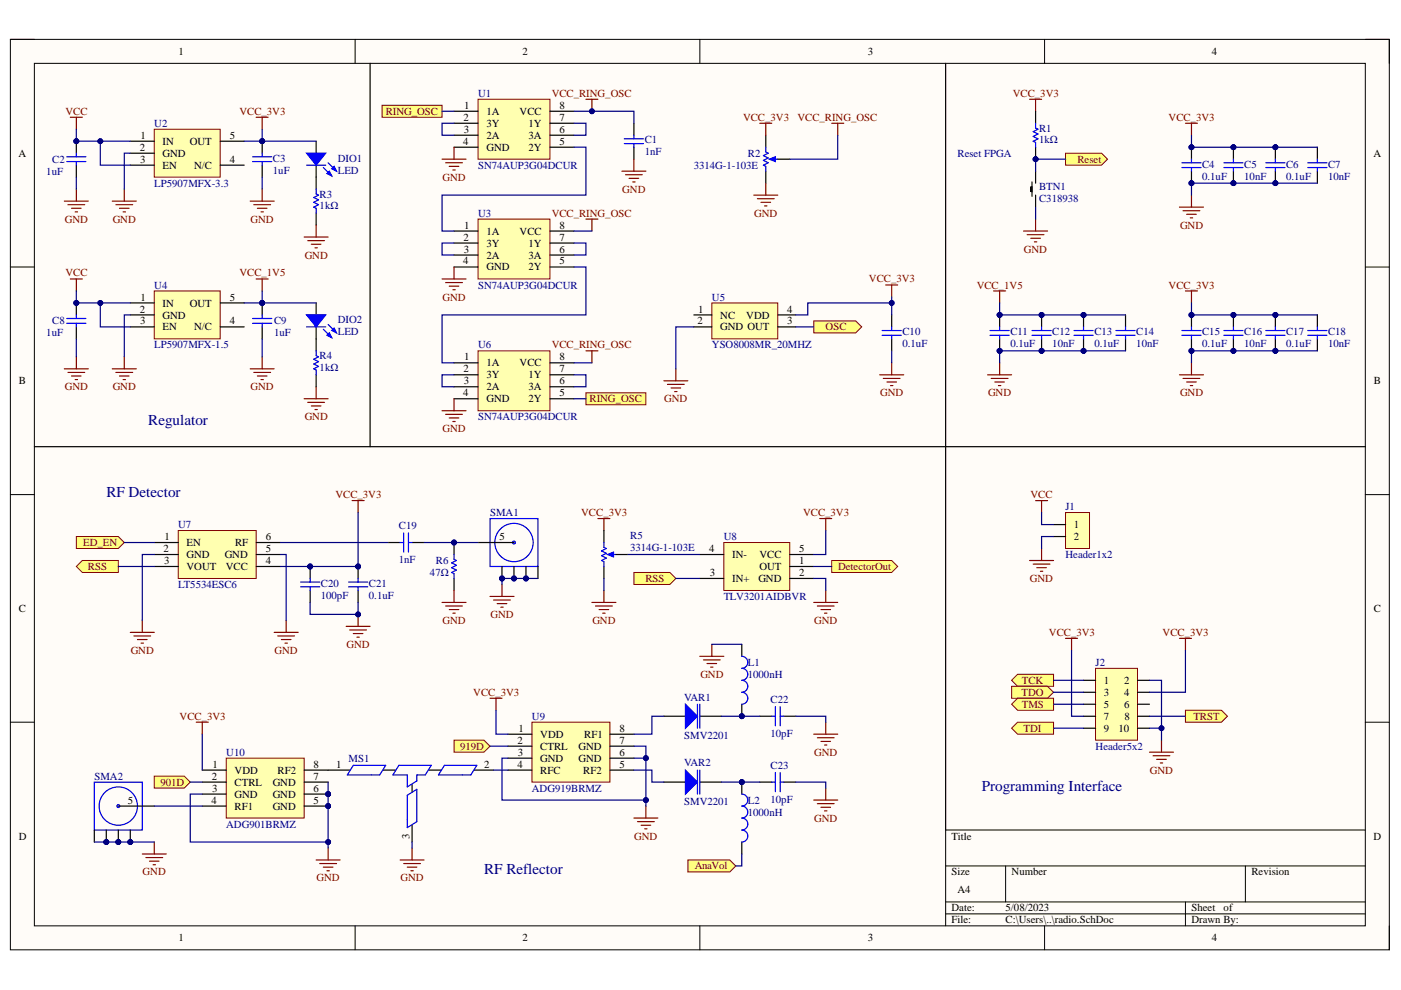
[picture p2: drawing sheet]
<svg xmlns="http://www.w3.org/2000/svg" width="297mm" height="210mm" viewBox="0 0 297 210" stroke-linecap="round" stroke-linejoin="round" font-family="sans-serif">
<defs><g id="words">
<g font-size="3.2" fill="#000080">
<text x="31.4" y="90.2">Regulator</text>
<text x="22.5" y="105.4">RF Detector</text>
<text x="208.1" y="167.7">Programming Interface</text>
<text x="102.6" y="185.4">RF Reflector</text>
</g>
<g font-size="2.3">
<text x="37.9" y="11.7">1</text>
<text x="110.8" y="11.7">2</text>
<text x="184" y="11.7">3</text>
<text x="257" y="11.7">4</text>
<text x="98.4" y="23.1">1</text>
<text x="118.6" y="23.1">8</text>
<text x="29.8" y="29.4">1</text>
<text x="48.7" y="29.4">5</text>
<text x="98.3" y="25.6">2</text>
<text x="98.4" y="28.1">3</text>
<text x="103.1" y="24.3">1A</text>
<text x="103.1" y="26.9">3Y</text>
<text x="103.1" y="29.4">2A</text>
<text x="110.2" y="24.3">VCC</text>
<text x="112" y="29.4">3A</text>
<text x="112.1" y="26.9">1Y</text>
<text x="118.6" y="28.1">6</text>
<text x="118.6" y="25.6">7</text>
<text x="3.9" y="33.2">A</text>
<text x="29.6" y="31.9">2</text>
<text x="29.7" y="34.5">3</text>
<text x="34.5" y="30.7">IN</text>
<text x="34.5" y="33.2">GND</text>
<text x="34.5" y="35.8">EN</text>
<text x="40.2" y="30.7">OUT</text>
<text x="41.2" y="35.8">N/C</text>
<text x="48.7" y="34.5">4</text>
<text x="98.2" y="30.7">4</text>
<text x="103.1" y="31.9">GND</text>
<text x="112.1" y="31.9">2Y</text>
<text x="118.6" y="30.7">5</text>
<text x="291.2" y="33.2">A</text>
<text x="98.3" y="51">2</text>
<text x="98.4" y="53.5">3</text>
<text x="98.4" y="48.5">1</text>
<text x="103.1" y="49.7">1A</text>
<text x="103.1" y="52.3">3Y</text>
<text x="110.2" y="49.7">VCC</text>
<text x="112.1" y="52.3">1Y</text>
<text x="118.6" y="53.5">6</text>
<text x="118.6" y="51">7</text>
<text x="118.6" y="48.5">8</text>
<text x="98.2" y="56.1">4</text>
<text x="103.1" y="54.8">2A</text>
<text x="103.1" y="57.3">GND</text>
<text x="112" y="54.8">3A</text>
<text x="112.1" y="57.3">2Y</text>
<text x="118.6" y="56.1">5</text>
<text x="29.8" y="63.7">1</text>
<text x="34.5" y="65">IN</text>
<text x="40.2" y="65">OUT</text>
<text x="48.7" y="63.7">5</text>
<text x="29.6" y="66.3">2</text>
<text x="29.7" y="68.8">3</text>
<text x="34.5" y="67.5">GND</text>
<text x="34.5" y="70.1">EN</text>
<text x="41.2" y="70.1">N/C</text>
<text x="48.7" y="68.8">4</text>
<text x="147.9" y="68.8">2</text>
<text x="148" y="66.3">1</text>
<text x="152.7" y="67.5">NC</text>
<text x="152.7" y="70.1">GND OUT</text>
<text x="158.2" y="67.5">VDD</text>
<text x="166.9" y="66.3">4</text>
<text x="166.9" y="68.8">3</text>
<text x="98.4" y="76.4">1</text>
<text x="103.1" y="77.7">1A</text>
<text x="110.2" y="77.7">VCC</text>
<text x="118.6" y="76.4">8</text>
<text x="4" y="81.5">B</text>
<text x="98.3" y="78.9">2</text>
<text x="98.4" y="81.5">3</text>
<text x="103.1" y="80.2">3Y</text>
<text x="103.1" y="82.7">2A</text>
<text x="112" y="82.7">3A</text>
<text x="112.1" y="80.2">1Y</text>
<text x="118.6" y="81.5">6</text>
<text x="118.6" y="78.9">7</text>
<text x="291.3" y="81.5">B</text>
<text x="98.2" y="84">4</text>
<text x="103.1" y="85.3">GND</text>
<text x="112.1" y="85.3">2Y</text>
<text x="118.6" y="84">5</text>
<text x="227.7" y="112">1</text>
<text x="34.7" y="117.1">2</text>
<text x="34.8" y="119.6">3</text>
<text x="34.9" y="114.5">1</text>
<text x="39.6" y="115.8">EN</text>
<text x="39.6" y="118.3">GND</text>
<text x="47.6" y="118.3">GND</text>
<text x="49.8" y="115.8">RF</text>
<text x="56.3" y="114.5">6</text>
<text x="56.3" y="117.1">5</text>
<text x="56.3" y="119.6">4</text>
<text x="105.9" y="114.5">5</text>
<text x="150.3" y="117.1">4</text>
<text x="155.3" y="118.3">IN-</text>
<text x="161" y="118.3">VCC</text>
<text x="169.5" y="119.6">1</text>
<text x="169.5" y="117.1">5</text>
<text x="227.7" y="114.5">2</text>
<text x="39.6" y="120.9">VOUT</text>
<text x="47.9" y="120.9">VCC</text>
<text x="150.5" y="122.1">3</text>
<text x="155.3" y="123.4">IN+</text>
<text x="160.8" y="123.4">GND</text>
<text x="161" y="120.9">OUT</text>
<text x="169.5" y="122.1">2</text>
<text x="4" y="129.7">C</text>
<text x="291.3" y="129.7">C</text>
<text x="234.1" y="145">1</text>
<text x="234.1" y="147.5">3</text>
<text x="238.3" y="145">2</text>
<text x="238.3" y="147.5">4</text>
<text x="109.9" y="155.1">1</text>
<text x="131.4" y="155.1">8</text>
<text x="234.1" y="150.1">5</text>
<text x="234.1" y="152.6">7</text>
<text x="234.1" y="155.1">9</text>
<text x="237.2" y="155.1">10</text>
<text x="238.3" y="150.1">6</text>
<text x="238.4" y="152.6">8</text>
<text x="109.7" y="157.7">2</text>
<text x="109.8" y="160.2">3</text>
<text x="114.6" y="156.4">VDD</text>
<text x="114.6" y="159">CTRL</text>
<text x="114.6" y="161.5">GND</text>
<text x="122.6" y="159">GND</text>
<text x="122.6" y="161.5">GND</text>
<text x="123.9" y="156.4">RF1</text>
<text x="131.4" y="157.7">7</text>
<text x="131.4" y="160.2">6</text>
<text x="44.9" y="165.3">2</text>
<text x="45" y="167.8">3</text>
<text x="45.1" y="162.8">1</text>
<text x="49.7" y="164">VDD</text>
<text x="49.7" y="166.6">CTRL</text>
<text x="57.8" y="166.6">GND</text>
<text x="58.8" y="164">RF2</text>
<text x="66.5" y="162.8">8</text>
<text x="66.5" y="165.3">7</text>
<text x="66.5" y="167.8">6</text>
<text x="71.2" y="162.8">1</text>
<text x="102.6" y="162.8">2</text>
<text x="109.7" y="162.8">4</text>
<text x="114.6" y="164">RFC</text>
<text x="123.7" y="164">RF2</text>
<text x="131.4" y="162.8">5</text>
<text x="27.1" y="170.4">5</text>
<text x="44.8" y="170.4">4</text>
<text x="49.7" y="169.1">GND</text>
<text x="49.7" y="171.7">RF1</text>
<text x="57.8" y="169.1">GND</text>
<text x="57.8" y="171.7">GND</text>
<text x="66.5" y="170.4">5</text>
<text x="4" y="178">D</text>
<text x="86.8" y="178" transform="rotate(-90 86.8 178)">3</text>
<text x="201.7" y="178">Title</text>
<text x="291.2" y="178">D</text>
<text x="201.7" y="185.6">Size</text>
<text x="214.5" y="185.6">Number</text>
<text x="265.3" y="185.6">Revision</text>
<text x="203" y="189.4">A4</text>
<text x="201.7" y="193.2">Date:</text>
<text x="201.7" y="195.8">File:</text>
<text x="213.2" y="193.2">5/08/2023</text>
<text x="213.2" y="195.8">C:\Users\..\radio.SchDoc</text>
<text x="252.6" y="193.2">Sheet</text>
<text x="252.6" y="195.8">Drawn By:</text>
<text x="259.4" y="193.2">of</text>
<text x="37.9" y="199.6">1</text>
<text x="110.8" y="199.6">2</text>
<text x="184" y="199.6">3</text>
<text x="257" y="199.6">4</text>
</g>
<g font-size="2.3" fill="#000080">
<text x="101.4" y="20.5">U1</text>
<text x="32.7" y="26.9">U2</text>
<text x="220.3" y="27.9">R1</text>
<text x="11.1" y="34.5">C2</text>
<text x="57.9" y="34.3">C3</text>
<text x="71.6" y="34.3">DIO1</text>
<text x="101.4" y="35.8">SN74AUP3G04DCUR</text>
<text x="136.7" y="30.4">C1</text>
<text x="136.7" y="33">1nF</text>
<text x="147.1" y="35.8">3314G-1-103E</text>
<text x="158.6" y="33.2">R2</text>
<text x="203" y="33.2">Reset FPGA</text>
<text x="220.3" y="30.4">1kΩ</text>
<text x="254.9" y="35.5">C4</text>
<text x="263.8" y="35.5">C5</text>
<text x="272.7" y="35.5">C6</text>
<text x="281.6" y="35.5">C7</text>
<text x="9.8" y="37.1">1uF</text>
<text x="32.7" y="39.6">LP5907MFX-3.3</text>
<text x="57.9" y="36.8">1uF</text>
<text x="67.8" y="41.9">R3</text>
<text x="71.6" y="36.8">LED</text>
<text x="220.3" y="40.4">BTN1</text>
<text x="254.9" y="38.1">0.1uF</text>
<text x="263.8" y="38.1">10nF</text>
<text x="272.7" y="38.1">0.1uF</text>
<text x="281.6" y="38.1">10nF</text>
<text x="67.8" y="44.4">1kΩ</text>
<text x="101.4" y="45.9">U3</text>
<text x="220.3" y="42.9">C318938</text>
<text x="32.7" y="61.2">U4</text>
<text x="101.4" y="61.2">SN74AUP3G04DCUR</text>
<text x="150.9" y="63.7">U5</text>
<text x="9.8" y="71.3">1uF</text>
<text x="11.1" y="68.8">C8</text>
<text x="58.1" y="68.8">C9</text>
<text x="58.1" y="71.3">1uF</text>
<text x="71.6" y="68.5">DIO2</text>
<text x="71.6" y="71.1">LED</text>
<text x="191.3" y="71.1">C10</text>
<text x="214.2" y="71.1">C11</text>
<text x="223.1" y="71.1">C12</text>
<text x="232" y="71.1">C13</text>
<text x="240.9" y="71.1">C14</text>
<text x="254.9" y="71.1">C15</text>
<text x="263.8" y="71.1">C16</text>
<text x="272.7" y="71.1">C17</text>
<text x="281.6" y="71.1">C18</text>
<text x="32.7" y="73.9">LP5907MFX-1.5</text>
<text x="67.8" y="76.2">R4</text>
<text x="101.4" y="73.9">U6</text>
<text x="150.9" y="73.9">YSO8008MR_20MHZ</text>
<text x="191.3" y="73.6">0.1uF</text>
<text x="214.2" y="73.6">0.1uF</text>
<text x="223.1" y="73.6">10nF</text>
<text x="232" y="73.6">0.1uF</text>
<text x="240.9" y="73.6">10nF</text>
<text x="254.9" y="73.6">0.1uF</text>
<text x="263.8" y="73.6">10nF</text>
<text x="272.7" y="73.6">0.1uF</text>
<text x="281.6" y="73.6">10nF</text>
<text x="67.8" y="78.7">1kΩ</text>
<text x="101.4" y="89.1">SN74AUP3G04DCUR</text>
<text x="37.8" y="112">U7</text>
<text x="84.6" y="112.2">C19</text>
<text x="103.9" y="109.4">SMA1</text>
<text x="225.9" y="108.1">J1</text>
<text x="84.6" y="119.3">1nF</text>
<text x="92.4" y="119.6">R6</text>
<text x="133.6" y="114.2">R5</text>
<text x="133.6" y="116.8">3314G-1-103E</text>
<text x="153.5" y="114.5">U8</text>
<text x="225.9" y="118.3">Header1x2</text>
<text x="37.8" y="124.7">LT5534ESC6</text>
<text x="68" y="124.4">C20</text>
<text x="78.2" y="124.4">C21</text>
<text x="91.2" y="122.1">47Ω</text>
<text x="68" y="127">100pF</text>
<text x="78.2" y="127">0.1uF</text>
<text x="153.5" y="127.2">TLV3201AIDBVR</text>
<text x="158.6" y="141.2">L1</text>
<text x="158.6" y="143.7">1000nH</text>
<text x="232.3" y="141.2">J2</text>
<text x="145.1" y="148.6">VAR1</text>
<text x="163.4" y="149.1">C22</text>
<text x="112.8" y="152.6">U9</text>
<text x="48" y="160.2">U10</text>
<text x="73.9" y="161.5">MS1</text>
<text x="145.1" y="156.7">SMV2201</text>
<text x="163.4" y="156.2">10pF</text>
<text x="232.3" y="159">Header5x2</text>
<text x="20" y="165.3">SMA2</text>
<text x="112.8" y="167.8">ADG919BRMZ</text>
<text x="145.1" y="162.5">VAR2</text>
<text x="163.4" y="163">C23</text>
<text x="145.1" y="170.7">SMV2201</text>
<text x="158.6" y="170.4">L2</text>
<text x="158.6" y="172.9">1000nH</text>
<text x="163.4" y="170.2">10pF</text>
<text x="48" y="175.5">ADG901BRMZ</text>
</g>
<g font-size="2.3" fill="#800000">
<text x="117" y="20.5">VCC_RING_OSC</text>
<text x="214.7" y="20.5">VCC_3V3</text>
<text x="13.9" y="24.3">VCC</text>
<text x="50.8" y="24.3">VCC_3V3</text>
<text x="81.8" y="24.3">RING_OSC</text>
<text x="157.5" y="25.6">VCC_3V3</text>
<text x="169.1" y="25.6">VCC_RING_OSC</text>
<text x="247.8" y="25.6">VCC_3V3</text>
<text x="228.4" y="34.5">Reset</text>
<text x="93.8" y="38.3">GND</text>
<text x="131.9" y="40.9">GND</text>
<text x="13.7" y="47.2">GND</text>
<text x="23.9" y="47.2">GND</text>
<text x="53.1" y="47.2">GND</text>
<text x="117" y="45.9">VCC_RING_OSC</text>
<text x="159.9" y="45.9">GND</text>
<text x="217.1" y="53.5">GND</text>
<text x="250.2" y="48.5">GND</text>
<text x="13.9" y="58.6">VCC</text>
<text x="50.8" y="58.6">VCC_1V5</text>
<text x="64.6" y="54.8">GND</text>
<text x="184.2" y="59.9">VCC_3V3</text>
<text x="93.8" y="63.7">GND</text>
<text x="207.1" y="61.2">VCC_1V5</text>
<text x="247.8" y="61.2">VCC_3V3</text>
<text x="175.1" y="70.1">OSC</text>
<text x="117" y="73.9">VCC_RING_OSC</text>
<text x="13.7" y="82.7">GND</text>
<text x="23.9" y="82.7">GND</text>
<text x="53.1" y="82.7">GND</text>
<text x="64.6" y="89.1">GND</text>
<text x="125" y="85.3">RING_OSC</text>
<text x="140.8" y="85.3">GND</text>
<text x="186.6" y="84">GND</text>
<text x="209.5" y="84">GND</text>
<text x="250.2" y="84">GND</text>
<text x="93.8" y="91.7">GND</text>
<text x="71.1" y="105.6">VCC_3V3</text>
<text x="218.5" y="105.6">VCC</text>
<text x="123.2" y="109.4">VCC_3V3</text>
<text x="170.3" y="109.4">VCC_3V3</text>
<text x="17.6" y="115.8">ED_EN</text>
<text x="18.7" y="120.9">RSS</text>
<text x="136.9" y="123.4">RSS</text>
<text x="177.7" y="120.9">DetectorOut</text>
<text x="218.4" y="123.4">GND</text>
<text x="104" y="131">GND</text>
<text x="73.5" y="137.4">GND</text>
<text x="93.8" y="132.3">GND</text>
<text x="125.6" y="132.3">GND</text>
<text x="172.6" y="132.3">GND</text>
<text x="222.4" y="134.8">VCC_3V3</text>
<text x="246.5" y="134.8">VCC_3V3</text>
<text x="27.7" y="138.6">GND</text>
<text x="58.2" y="138.6">GND</text>
<text x="148.5" y="143.7">GND</text>
<text x="100.3" y="147.5">VCC_3V3</text>
<text x="216.6" y="147.5">TDO</text>
<text x="216.6" y="145">TCK</text>
<text x="38.1" y="152.6">VCC_3V3</text>
<text x="216.6" y="150.1">TMS</text>
<text x="217" y="155.1">TDI</text>
<text x="253" y="152.6">TRST</text>
<text x="97.6" y="159">919D</text>
<text x="172.6" y="160.2">GND</text>
<text x="34" y="166.6">901D</text>
<text x="243.8" y="164">GND</text>
<text x="134.5" y="178">GND</text>
<text x="172.6" y="174.2">GND</text>
<text x="30.2" y="185.6">GND</text>
<text x="147.3" y="184.4">AnaVol</text>
<text x="67.1" y="186.9">GND</text>
<text x="84.9" y="186.9">GND</text>
</g>
</g></defs>
<path d="M2.2 8.3h292.4v193.1h-292.4z" fill-rule="evenodd" fill="#fffcf8"/>
<path d="M2.2 8.3h292.4v193.1h-292.4z" fill="none" stroke="#000" stroke-width=".21"/>
<path d="M7.3 13.4h282.2v182.9h-282.2z" fill-rule="evenodd" fill="#fffcf8"/>
<g fill="none" stroke="#000" stroke-width=".21">
<path d="M2.2 8.3h5.1M7.3 13.4h282.2v182.9h-282.2zM75.3 8.3v5.1M148.4 8.3v5.1M221.5 8.3v5.1M289.5 8.3h5.1v5.1M2.2 56.6h5.1M289.5 56.6h5.1M2.2 104.9h5.1M289.5 104.9h5.1M2.2 153.1h5.1M289.5 153.1h5.1"/>
<path d="M289.5 176h-89v20.3M75.3 196.3v5.1M148.4 196.3v5.1M200.5 183.6h89M200.5 191.2h89M200.5 193.8h89M213.2 183.6v7.6M221.5 196.3v5.1M251.3 191.2v5.1M264 183.6v7.6M294.6 196.3v5.1"/>
</g>
<circle cx="22.5" cy="178.5" r=".51" fill="#000080"/>
<circle cx="22.5" cy="178.5" r=".51" fill="none" stroke="#000080" stroke-width=".21"/>
<circle cx="25.1" cy="178.5" r=".51" fill="#000080"/>
<circle cx="25.1" cy="178.5" r=".51" fill="none" stroke="#000080" stroke-width=".21"/>
<circle cx="27.6" cy="178.5" r=".51" fill="#000080"/>
<circle cx="27.6" cy="178.5" r=".51" fill="none" stroke="#000080" stroke-width=".21"/>
<g fill="none" stroke="#00f" stroke-width=".25">
<path d="M20 165.8h10.2v10.2h-10.2z"/>
<circle cx="25.1" cy="170.9" r="4.1"/>
<circle cx="25.1" cy="170.9" r=".3"/>
</g>
<path d="M20 176v2.5M22.5 176v2.5M25.1 170.9h7.6" fill="none" stroke="#000" stroke-width=".25"/>
<circle cx="22.5" cy="178.5" r=".51" fill="#000080"/>
<circle cx="22.5" cy="178.5" r=".51" fill="none" stroke="#000080" stroke-width=".21"/>
<path d="M25.1 176v2.5" fill="none" stroke="#000" stroke-width=".25"/>
<circle cx="25.1" cy="178.5" r=".51" fill="#000080"/>
<circle cx="25.1" cy="178.5" r=".51" fill="none" stroke="#000080" stroke-width=".21"/>
<path d="M27.6 176v2.5" fill="none" stroke="#000" stroke-width=".25"/>
<circle cx="27.6" cy="178.5" r=".51" fill="#000080"/>
<circle cx="27.6" cy="178.5" r=".51" fill="none" stroke="#000080" stroke-width=".21"/>
<circle cx="69.6" cy="168.4" r=".51" fill="#000080"/>
<circle cx="69.6" cy="168.4" r=".51" fill="none" stroke="#000080" stroke-width=".21"/>
<circle cx="69.6" cy="170.9" r=".51" fill="#000080"/>
<circle cx="69.6" cy="170.9" r=".51" fill="none" stroke="#000080" stroke-width=".21"/>
<path d="M48 160.7h16.5v12.7h-16.5z" fill-rule="evenodd" fill="#ffffb0"/>
<path d="M48 160.7h16.5v12.7h-16.5z" fill="none" stroke="#800000" stroke-width=".21"/>
<path d="M42.9 163.3h5.1M42.9 165.8h5.1M42.9 168.4h5.1M42.9 170.9h5.1M64.5 163.3h5.1M64.5 165.8h5.1M64.5 168.4h5.1" fill="none" stroke="#000" stroke-width=".25"/>
<circle cx="69.6" cy="168.4" r=".51" fill="#000080"/>
<circle cx="69.6" cy="168.4" r=".51" fill="none" stroke="#000080" stroke-width=".21"/>
<path d="M64.5 170.9h5.1" fill="none" stroke="#000" stroke-width=".25"/>
<circle cx="69.6" cy="170.9" r=".51" fill="#000080"/>
<circle cx="69.6" cy="170.9" r=".51" fill="none" stroke="#000080" stroke-width=".21"/>
<path d="M32.7 178.5v2.6M30.2 181.1h5M30.9 181.8h3.6M31.7 182.6h2M32.5 183.3h.5" fill="none" stroke="#800000" stroke-width=".25"/>
<path d="M32.7 164.6h6.4l1.2 1.2-1.2 1.3h-6.4z" fill-rule="evenodd" fill="#ffff80"/>
<path d="M32.7 164.6h6.4l1.2 1.2-1.2 1.3h-6.4z" fill="none" stroke="#800000" stroke-width=".21"/>
<path d="M41.6 153.1h2.5M42.9 153.1v2.6M69.6 179.8v2.5M87.4 179.8v2.5M67 182.3h5.1M67.8 183.1h3.6M68.6 183.9h2M69.3 184.6h.5M84.8 182.3h5.1M85.6 183.1h3.5M86.4 183.9h2M87.1 184.6h.5" fill="none" stroke="#800000" stroke-width=".25"/>
<path d="M74.9 162.3h6.9l-1.3 2h-6.9zM84.6 162.3h6.8l-1.2 2h-1.8v1.3l-2.1 1.2v-2.5h-3zM86.4 168.6l2-1.2v6.8l-2 1.3zM94.2 162.3h6.9l-1.3 2h-6.8z" fill="none" stroke="#00f" stroke-width=".25"/>
<path d="M69.6 163.3h4.5M81.3 163.3h2.5M87.4 166.3v1.6M87.4 175v3.5M90.9 163.3h2.6M100.6 163.3h4.1" fill="none" stroke="#000" stroke-width=".25"/>
<path d="M112.8 153.1h16.5v12.7h-16.5z" fill-rule="evenodd" fill="#ffffb0"/>
<path d="M112.8 153.1h16.5v12.7h-16.5z" fill="none" stroke="#800000" stroke-width=".21"/>
<path d="M107.7 155.7h5.1M107.7 158.2h5.1M129.3 155.7h5.1M129.3 158.2h5.1M107.7 160.7h5.1M107.7 163.3h5.1M129.3 160.7h5.1M129.3 163.3h5.1" fill="none" stroke="#000" stroke-width=".25"/>
<path d="M103.9 148h2.5M105.2 148v2.6" fill="none" stroke="#800000" stroke-width=".25"/>
<path d="M96.3 156.9h6.3l1.3 1.3-1.3 1.3h-6.3z" fill-rule="evenodd" fill="#ffff80"/>
<path d="M96.3 156.9h6.3l1.3 1.3-1.3 1.3h-6.3z" fill="none" stroke="#800000" stroke-width=".21"/>
<path d="M134.4 173.4h5.1M135.2 174.2h3.5M135.9 175h2.1M136.7 175.7h.5M136.9 170.9v2.5" fill="none" stroke="#800000" stroke-width=".25"/>
<path d="M140.8 151.9h4.5M148.4 151.9h4.6" fill="none" stroke="#000" stroke-width=".25"/>
<path d="M145.3 149.3l2.6 2.6-2.6 2.5z" fill="#00f"/>
<path d="M145.3 149.3l2.6 2.6-2.6 2.5zM147.9 149.3v5.1M148.4 149.3v5.1" fill="none" stroke="#00f" stroke-width=".25"/>
<circle cx="157.3" cy="151.9" r=".51" fill="#000080"/>
<circle cx="157.3" cy="151.9" r=".51" fill="none" stroke="#000080" stroke-width=".21"/>
<path d="M157.3 136.6v2.6M157.3 149.3v2.6" fill="none" stroke="#000" stroke-width=".25"/>
<circle cx="157.3" cy="151.9" r=".51" fill="#000080"/>
<circle cx="157.3" cy="151.9" r=".51" fill="none" stroke="#000080" stroke-width=".21"/>
<path d="M157.3 139.2a1.27 1.27 0 0 1 1.2 1.2 1.27 1.27 0 0 1-1.2 1.3 1.27 1.27 0 0 1 1.2 1.3 1.27 1.27 0 0 1-1.2 1.2 1.27 1.27 0 0 1 1.2 1.3 1.27 1.27 0 0 1-1.2 1.3 1.27 1.27 0 0 1 1.2 1.2 1.27 1.27 0 0 1-1.2 1.3M163.6 151.9h.8M164.4 149.8v4.1M165.4 149.8v4.1M165.4 151.9h.8" fill="none" stroke="#00f" stroke-width=".25"/>
<path d="M161.1 151.9h2.5M166.2 151.9h2.5M140.8 165.8h4.5M148.4 165.8h4.6" fill="none" stroke="#000" stroke-width=".25"/>
<path d="M148.4 139.2h5.1M149.1 139.9h3.6M150.9 136.6v2.6M149.9 140.7h2M150.7 141.4h.5M172.5 169.6h5.1M173.3 170.4h3.5M174.1 171.2h2M174.8 171.9h.5M175.1 167.1v2.5" fill="none" stroke="#800000" stroke-width=".25"/>
<path d="M145.3 163.3l2.6 2.5-2.6 2.6z" fill="#00f"/>
<path d="M145.3 163.3l2.6 2.5-2.6 2.6zM147.9 163.3v5.1M148.4 163.3v5.1" fill="none" stroke="#00f" stroke-width=".25"/>
<circle cx="157.3" cy="165.8" r=".51" fill="#000080"/>
<circle cx="157.3" cy="165.8" r=".51" fill="none" stroke="#000080" stroke-width=".21"/>
<path d="M157.3 165.8v2.6" fill="none" stroke="#000" stroke-width=".25"/>
<circle cx="157.3" cy="165.8" r=".51" fill="#000080"/>
<circle cx="157.3" cy="165.8" r=".51" fill="none" stroke="#000080" stroke-width=".21"/>
<path d="M157.3 178.5v2.6M161.1 165.8h2.5M166.2 165.8h2.5" fill="none" stroke="#000" stroke-width=".25"/>
<path d="M157.3 168.4a1.27 1.27 0 0 1 1.2 1.2 1.27 1.27 0 0 1-1.2 1.3 1.27 1.27 0 0 1 1.2 1.3 1.27 1.27 0 0 1-1.2 1.2 1.27 1.27 0 0 1 1.3 1.3 1.27 1.27 0 0 1-1.3 1.3 1.27 1.27 0 0 1 1.3 1.3 1.27 1.27 0 0 1-1.3 1.2M163.6 165.8h.8M164.4 163.8v4.1M165.4 163.8v4.1M165.4 165.8h.8" fill="none" stroke="#00f" stroke-width=".25"/>
<path d="M145.8 182.3h8.9l1.3 1.3-1.3 1.3h-8.9z" fill-rule="evenodd" fill="#ffff80"/>
<path d="M145.8 182.3h8.9l1.3 1.3-1.3 1.3h-8.9z" fill="none" stroke="#800000" stroke-width=".21"/>
<path d="M172.5 155.7h5.1M173.3 156.4h3.5M174.1 157.2h2M174.8 158h.5M175.1 153.1v2.6" fill="none" stroke="#800000" stroke-width=".25"/>
<circle cx="111.5" cy="122.6" r=".51" fill="#000080"/>
<circle cx="111.5" cy="122.6" r=".51" fill="none" stroke="#000080" stroke-width=".21"/>
<circle cx="109" cy="122.6" r=".51" fill="#000080"/>
<circle cx="109" cy="122.6" r=".51" fill="none" stroke="#000080" stroke-width=".21"/>
<circle cx="106.4" cy="122.6" r=".51" fill="#000080"/>
<circle cx="106.4" cy="122.6" r=".51" fill="none" stroke="#000080" stroke-width=".21"/>
<g fill="none" stroke="#00f" stroke-width=".25">
<path d="M103.9 109.9h10.2v10.2h-10.2z"/>
<circle cx="109" cy="115" r="4.1"/>
<circle cx="109" cy="115" r=".31"/>
</g>
<path d="M101.3 115h7.7M111.5 120.1v2.5M114.1 120.1v2.5" fill="none" stroke="#000" stroke-width=".25"/>
<circle cx="111.5" cy="122.6" r=".51" fill="#000080"/>
<circle cx="111.5" cy="122.6" r=".51" fill="none" stroke="#000080" stroke-width=".21"/>
<path d="M109 120.1v2.5" fill="none" stroke="#000" stroke-width=".25"/>
<circle cx="109" cy="122.6" r=".51" fill="#000080"/>
<circle cx="109" cy="122.6" r=".51" fill="none" stroke="#000080" stroke-width=".21"/>
<path d="M106.4 120.1v2.5" fill="none" stroke="#000" stroke-width=".25"/>
<circle cx="106.4" cy="122.6" r=".51" fill="#000080"/>
<circle cx="106.4" cy="122.6" r=".51" fill="none" stroke="#000080" stroke-width=".21"/>
<path d="M103.9 126.5h5.1M104.7 127.2h3.5M105.4 128h2.1M106.2 128.7h.5M106.4 123.9v2.6" fill="none" stroke="#800000" stroke-width=".25"/>
<path d="M37.8 112.5h16.5v10.1h-16.5z" fill-rule="evenodd" fill="#ffffb0"/>
<path d="M37.8 112.5h16.5v10.1h-16.5z" fill="none" stroke="#800000" stroke-width=".21"/>
<path d="M32.7 115h5.1M32.7 117.6h5.1M54.3 115h5.1M54.3 117.6h5.1M32.7 120.1h5.1M54.3 120.1h5.1" fill="none" stroke="#000" stroke-width=".25"/>
<circle cx="96.3" cy="115" r=".51" fill="#000080"/>
<circle cx="96.3" cy="115" r=".51" fill="none" stroke="#000080" stroke-width=".21"/>
<path d="M96.3 115v2.6" fill="none" stroke="#000" stroke-width=".25"/>
<circle cx="96.3" cy="115" r=".51" fill="#000080"/>
<circle cx="96.3" cy="115" r=".51" fill="none" stroke="#000080" stroke-width=".21"/>
<path d="M82.3 115h2.5M87.4 115h2.5M96.3 122.6v2.6" fill="none" stroke="#000" stroke-width=".25"/>
<path d="M84.8 115h.8M85.6 113v4.1M86.6 113v4.1M86.6 115h.8M96.3 117.6v1l.5 .2-1 .5 1 .6-1 .5 1 .5-1 .5 .5 .2v1" fill="none" stroke="#00f" stroke-width=".25"/>
<path d="M74.7 106.1h2.5M75.9 106.1v2.6M73.4 132.8h5.1M74.1 133.6h3.6M74.9 134.3h2M75.7 135.1h.5M75.9 130.3v2.5M93.7 127.7h5.1M94.5 128.5h3.5M95.2 129.2h2.1M96 130h.5M96.3 125.2v2.5" fill="none" stroke="#800000" stroke-width=".25"/>
<circle cx="75.9" cy="130.3" r=".51" fill="#000080"/>
<circle cx="75.9" cy="130.3" r=".51" fill="none" stroke="#000080" stroke-width=".21"/>
<circle cx="75.9" cy="120.1" r=".51" fill="#000080"/>
<circle cx="75.9" cy="120.1" r=".51" fill="none" stroke="#000080" stroke-width=".21"/>
<path d="M75.9 120.1v2.5M75.9 125.2v2.5" fill="none" stroke="#000" stroke-width=".25"/>
<circle cx="75.9" cy="120.1" r=".51" fill="#000080"/>
<circle cx="75.9" cy="120.1" r=".51" fill="none" stroke="#000080" stroke-width=".21"/>
<path d="M73.9 123.4h4.1M73.9 124.4h4.1M75.9 122.6v.8M75.9 124.4v.8" fill="none" stroke="#00f" stroke-width=".25"/>
<circle cx="65.8" cy="120.1" r=".51" fill="#000080"/>
<circle cx="65.8" cy="120.1" r=".51" fill="none" stroke="#000080" stroke-width=".21"/>
<path d="M65.8 120.1v2.5M65.8 125.2v2.5" fill="none" stroke="#000" stroke-width=".25"/>
<circle cx="65.8" cy="120.1" r=".51" fill="#000080"/>
<circle cx="65.8" cy="120.1" r=".51" fill="none" stroke="#000080" stroke-width=".21"/>
<path d="M63.7 123.4h4.1M63.7 124.4h4.1M65.8 122.6v.8M65.8 124.4v.8" fill="none" stroke="#00f" stroke-width=".25"/>
<path d="M27.6 134.1h5.1M28.4 134.8h3.5M29.1 135.6h2.1M29.9 136.4h.5M30.2 131.5v2.6M58.1 134.1h5.1M58.9 134.8h3.6M59.7 135.6h2M60.4 136.4h.5M60.7 131.5v2.6" fill="none" stroke="#800000" stroke-width=".25"/>
<path d="M16.2 113.8h8.9l1.3 1.2-1.3 1.3h-8.9z" fill-rule="evenodd" fill="#ffff80"/>
<path d="M16.2 113.8h8.9l1.3 1.2-1.3 1.3h-8.9z" fill="none" stroke="#800000" stroke-width=".21"/>
<path d="M17.5 118.8h7.6v2.6h-7.6l-1.3-1.3z" fill-rule="evenodd" fill="#ffff80"/>
<path d="M17.5 118.8h7.6v2.6h-7.6l-1.3-1.3z" fill="none" stroke="#800000" stroke-width=".21"/>
<path d="M153.5 115h13.9v10.2h-13.9z" fill-rule="evenodd" fill="#ffffb0"/>
<path d="M153.5 115h13.9v10.2h-13.9z" fill="none" stroke="#800000" stroke-width=".21"/>
<path d="M148.4 117.6h5.1M167.4 117.6h5.1M148.4 122.6h5.1M167.4 120.1h5.1M167.4 122.6h5.1" fill="none" stroke="#000" stroke-width=".25"/>
<path d="M173.8 109.9h2.5M175.1 109.9v2.6M172.5 127.7h5.1M173.3 128.5h3.5M174.1 129.2h2M174.8 130h.5M175.1 125.2v2.5" fill="none" stroke="#800000" stroke-width=".25"/>
<path d="M176.3 118.8h12.8l1.2 1.3-1.2 1.3h-12.8z" fill-rule="evenodd" fill="#ffff80"/>
<path d="M176.3 118.8h12.8l1.2 1.3-1.2 1.3h-12.8z" fill="none" stroke="#800000" stroke-width=".21"/>
<path d="M134.4 121.4h7.6l1.3 1.2-1.3 1.3h-7.6z" fill-rule="evenodd" fill="#ffff80"/>
<path d="M134.4 121.4h7.6l1.3 1.2-1.3 1.3h-7.6z" fill="none" stroke="#800000" stroke-width=".21"/>
<path d="M126.8 109.9h2.5M128 109.9v2.6M125.5 127.7h5.1M126.3 128.5h3.5M127 129.2h2.1M127.8 130h.5M128 125.2v2.5" fill="none" stroke="#800000" stroke-width=".25"/>
<path d="M128 112.5v2.5M128 120.1v2.5" fill="none" stroke="#000" stroke-width=".25"/>
<path d="M129.3 117.6h1.3" fill="none" stroke="#00f" stroke-width=".25"/>
<path d="M128.8 117.6l1.3-.5v1z" fill="#00f"/>
<path d="M128 115v1l.5 .3-1 .5 1 .5-1 .5 1 .5-1 .5 .5 .3v1M128.8 117.6l1.3-.5v1z" fill="none" stroke="#00f" stroke-width=".25"/>
<path d="M200.5 13.4v162.6M7.3 94.7h193.2M130.6 117.6h2.5" fill="none" stroke="#000" stroke-width=".25"/>
<path d="M32.7 27.4h14v10.2h-14z" fill-rule="evenodd" fill="#ffffb0"/>
<path d="M32.7 27.4h14v10.2h-14z" fill="none" stroke="#800000" stroke-width=".21"/>
<path d="M27.6 29.9h5.1M27.6 32.5h5.1M27.6 35h5.1M46.7 29.9h5.1M46.7 35h5.1" fill="none" stroke="#000" stroke-width=".25"/>
<path d="M32.7 61.7h14v10.1h-14z" fill-rule="evenodd" fill="#ffffb0"/>
<path d="M32.7 61.7h14v10.1h-14z" fill="none" stroke="#800000" stroke-width=".21"/>
<path d="M27.6 64.2h5.1M27.6 66.8h5.1M27.6 69.3h5.1M46.7 64.2h5.1M46.7 69.3h5.1" fill="none" stroke="#000" stroke-width=".25"/>
<path d="M14.9 24.9h2.6M16.2 24.9v2.5M54.3 24.9h2.6M55.6 24.9v2.5M13.6 42.6h5.1M14.4 43.4h3.6M15.2 44.2h2M15.9 44.9h.5M16.2 40.1v2.5" fill="none" stroke="#800000" stroke-width=".25"/>
<circle cx="16.2" cy="29.9" r=".51" fill="#000080"/>
<circle cx="16.2" cy="29.9" r=".51" fill="none" stroke="#000080" stroke-width=".21"/>
<path d="M16.2 29.9v2.6M16.2 35v2.6" fill="none" stroke="#000" stroke-width=".25"/>
<circle cx="16.2" cy="29.9" r=".51" fill="#000080"/>
<circle cx="16.2" cy="29.9" r=".51" fill="none" stroke="#000080" stroke-width=".21"/>
<path d="M14.2 33.2h4M14.2 34.3h4M16.2 32.5v.7M16.2 34.3v.7" fill="none" stroke="#00f" stroke-width=".25"/>
<circle cx="55.6" cy="29.9" r=".51" fill="#000080"/>
<circle cx="55.6" cy="29.9" r=".51" fill="none" stroke="#000080" stroke-width=".21"/>
<path d="M55.6 29.9v2.6M55.6 35v2.6" fill="none" stroke="#000" stroke-width=".25"/>
<circle cx="55.6" cy="29.9" r=".51" fill="#000080"/>
<circle cx="55.6" cy="29.9" r=".51" fill="none" stroke="#000080" stroke-width=".21"/>
<path d="M53.6 33.2h4M53.6 34.3h4M55.6 32.5v.7M55.6 34.3v.7" fill="none" stroke="#00f" stroke-width=".25"/>
<g fill="none" stroke="#800000" stroke-width=".25">
<path d="M14.9 59.1h2.6M16.2 59.1v2.6M23.8 42.6h5.1M24.6 43.4h3.5M25.3 44.2h2.1M26.1 44.9h.5M26.4 40.1v2.5M53 42.6h5.1M53.8 43.4h3.6M54.3 59.1h2.6M54.6 44.2h2M55.3 44.9h.5"/>
<path d="M55.6 40.1v2.5M55.6 59.1v2.6"/>
</g>
<circle cx="16.2" cy="64.2" r=".51" fill="#000080"/>
<circle cx="16.2" cy="64.2" r=".51" fill="none" stroke="#000080" stroke-width=".21"/>
<path d="M16.2 64.2v2.6M16.2 69.3v2.5" fill="none" stroke="#000" stroke-width=".25"/>
<circle cx="16.2" cy="64.2" r=".51" fill="#000080"/>
<circle cx="16.2" cy="64.2" r=".51" fill="none" stroke="#000080" stroke-width=".21"/>
<path d="M14.2 67.5h4M14.2 68.5h4M16.2 66.8v.7M16.2 68.5v.8" fill="none" stroke="#00f" stroke-width=".25"/>
<circle cx="55.6" cy="64.2" r=".51" fill="#000080"/>
<circle cx="55.6" cy="64.2" r=".51" fill="none" stroke="#000080" stroke-width=".21"/>
<path d="M55.6 64.2v2.6M55.6 69.3v2.5" fill="none" stroke="#000" stroke-width=".25"/>
<circle cx="55.6" cy="64.2" r=".51" fill="#000080"/>
<circle cx="55.6" cy="64.2" r=".51" fill="none" stroke="#000080" stroke-width=".21"/>
<path d="M53.6 67.5h4M53.6 68.5h4M55.6 66.8v.7M55.6 68.5v.8" fill="none" stroke="#00f" stroke-width=".25"/>
<g fill="none" stroke="#800000" stroke-width=".25">
<path d="M13.6 78.2h5.1M14.4 79h3.6M15.2 79.7h2M16.2 75.7v2.5M23.8 78.2h5.1M24.6 79h3.5M25.3 79.7h2.1M26.4 75.7v2.5M53 78.2h5.1M53.8 79h3.6M54.6 79.7h2M55.6 75.7v2.5"/>
<path d="M15.9 80.5h.5M26.1 80.5h.5M55.3 80.5h.5"/>
</g>
<path d="M78.5 13.4v81.3" fill="none" stroke="#000" stroke-width=".25"/>
<path d="M101.3 21h15.3v12.8h-15.3z" fill-rule="evenodd" fill="#ffffb0"/>
<path d="M101.3 21h15.3v12.8h-15.3z" fill="none" stroke="#800000" stroke-width=".21"/>
<path d="M96.3 23.6h5M96.3 26.1h5M96.3 28.7h5M96.3 31.2h5M116.6 23.6h5.1M116.6 26.1h5.1M116.6 28.7h5.1M116.6 31.2h5.1" fill="none" stroke="#000" stroke-width=".25"/>
<path d="M101.3 46.5h15.3v12.6h-15.3z" fill-rule="evenodd" fill="#ffffb0"/>
<path d="M101.3 46.5h15.3v12.6h-15.3z" fill="none" stroke="#800000" stroke-width=".21"/>
<path d="M96.3 49h5M96.3 51.5h5M96.3 54.1h5M96.3 56.6h5M116.6 49h5.1M116.6 51.5h5.1M116.6 54.1h5.1M116.6 56.6h5.1" fill="none" stroke="#000" stroke-width=".25"/>
<path d="M101.3 74.4h15.3v12.7h-15.3z" fill-rule="evenodd" fill="#ffffb0"/>
<path d="M101.3 74.4h15.3v12.7h-15.3z" fill="none" stroke="#800000" stroke-width=".21"/>
<path d="M162.4 28.7v2.5M162.4 36.3v2.5M96.3 76.9h5M96.3 79.5h5M116.6 76.9h5.1M116.6 79.5h5.1M96.3 82h5M96.3 84.5h5M116.6 82h5.1M116.6 84.5h5.1" fill="none" stroke="#000" stroke-width=".25"/>
<path d="M163.6 33.8h1.3" fill="none" stroke="#00f" stroke-width=".25"/>
<path d="M163.1 33.8l1.3-.6v1.1z" fill="#00f"/>
<path d="M162.4 31.2v1l.5 .3-1 .5 1 .5-1 .5 1 .5-1 .5 .5 .3v1M163.1 33.8l1.3-.6v1.1z" fill="none" stroke="#00f" stroke-width=".25"/>
<path d="M164.9 33.8h2.5" fill="none" stroke="#000" stroke-width=".25"/>
<path d="M124.2 21h2.6M125.5 21v2.6M161.1 26.1h2.5M162.4 26.1v2.6M162.4 38.8v2.6M176.3 26.1h2.6M177.6 26.1v2.6M159.8 41.4h5.1M160.6 42.1h3.5M161.3 42.9h2.1M162.1 43.7h.5" fill="none" stroke="#800000" stroke-width=".25"/>
<circle cx="125.5" cy="23.6" r=".51" fill="#000080"/>
<circle cx="125.5" cy="23.6" r=".51" fill="none" stroke="#000080" stroke-width=".21"/>
<g fill="none" stroke="#800000" stroke-width=".25">
<path d="M93.7 33.8h5.1M94.5 34.5h3.5M95.2 35.3h2.1M96 36h.5M96.3 31.2v2.6M93.7 59.1h5.1M94.5 59.9h3.5M96.3 56.6v2.5M124.2 46.5h2.6M125.5 46.5v2.5M95.2 60.7h2.1M96 61.4h.5"/>
<path d="M124.2 74.4h2.6M125.5 74.4v2.5M93.7 87.1h5.1M94.5 87.9h3.5M95.2 88.6h2.1M96 89.4h.5M96.3 84.5v2.6"/>
</g>
<path d="M81 22.3h12.7v2.6h-12.7z" fill-rule="evenodd" fill="#ffff80"/>
<path d="M81 22.3h12.7v2.6h-12.7z" fill="none" stroke="#800000" stroke-width=".21"/>
<path d="M124.2 83.3h12.7v2.5h-12.7z" fill-rule="evenodd" fill="#ffff80"/>
<path d="M124.2 83.3h12.7v2.5h-12.7z" fill="none" stroke="#800000" stroke-width=".21"/>
<path d="M134.4 26.1v2.6M134.4 31.2v2.6" fill="none" stroke="#000" stroke-width=".25"/>
<path d="M132.4 29.4h4M132.4 30.4h4M134.4 28.7v.7M134.4 30.4v.8" fill="none" stroke="#00f" stroke-width=".25"/>
<path d="M131.9 36.3h5M132.6 37.1h3.6M133.4 37.8h2M134.1 38.6h.6M134.4 33.8v2.5" fill="none" stroke="#800000" stroke-width=".25"/>
<path d="M150.9 64.2h14v7.6h-14z" fill-rule="evenodd" fill="#ffffb0"/>
<path d="M150.9 64.2h14v7.6h-14z" fill="none" stroke="#800000" stroke-width=".21"/>
<path d="M147.1 66.8h3.8M147.1 69.3h3.8M164.9 66.8h3.8M164.9 69.3h3.8M189.1 66.8v2.5M189.1 71.9v2.5" fill="none" stroke="#000" stroke-width=".25"/>
<path d="M143.3 78.2v2.5M186.5 79.5h5.1M187.8 60.4h2.5M189.1 60.4v2.6M189.1 76.9v2.6M140.8 80.7h5M141.5 81.5h3.6M142.3 82.3h2M143 83h.5M187.3 80.2h3.5M188 81h2.1M188.8 81.8h.5" fill="none" stroke="#800000" stroke-width=".25"/>
<path d="M187 71.1h4.1M187 70.1h4.1M189.1 69.3v.8M189.1 71.1v.8" fill="none" stroke="#00f" stroke-width=".25"/>
<path d="M172.5 68h8.9l1.3 1.3-1.3 1.3h-8.9z" fill-rule="evenodd" fill="#ffff80"/>
<path d="M172.5 68h8.9l1.3 1.3-1.3 1.3h-8.9z" fill="none" stroke="#800000" stroke-width=".21"/>
<path d="M200.5 94.7h89" fill="none" stroke="#000" stroke-width=".25"/>
<path d="M218.3 21h2.5M219.6 21v2.6" fill="none" stroke="#800000" stroke-width=".25"/>
<circle cx="219.6" cy="33.8" r=".51" fill="#000080"/>
<circle cx="219.6" cy="33.8" r=".51" fill="none" stroke="#000080" stroke-width=".21"/>
<path d="M219.6 23.6v2.5M219.6 31.2v2.6" fill="none" stroke="#000" stroke-width=".25"/>
<circle cx="219.6" cy="33.8" r=".51" fill="#000080"/>
<circle cx="219.6" cy="33.8" r=".51" fill="none" stroke="#000080" stroke-width=".21"/>
<path d="M219.6 26.1v1l.5 .3-1 .5 1 .5-1 .5 1 .5-1 .5 .5 .3v1" fill="none" stroke="#00f" stroke-width=".25"/>
<path d="M217 49h5.1M217.8 49.8h3.5M218.6 50.5h2M219.3 51.3h.5M219.6 46.5v2.5" fill="none" stroke="#800000" stroke-width=".25"/>
<path d="M225.9 32.5h7.6l1.3 1.3-1.3 1.2h-7.6z" fill-rule="evenodd" fill="#ffff80"/>
<path d="M225.9 32.5h7.6l1.3 1.3-1.3 1.2h-7.6z" fill="none" stroke="#800000" stroke-width=".21"/>
<path d="M218.8 38.6v3M219.6 36.3v2.5M219.6 41.4v2.5" fill="none" stroke="#000" stroke-width=".25"/>
<path d="M218.6 39.6h.2v1h-.2z" fill-rule="evenodd" fill="#000"/>
<path d="M218.6 39.6h.2v1h-.2z" fill="none" stroke="#000" stroke-width=".21"/>
<path d="M251.3 26.1h2.6M252.6 26.1v2.6" fill="none" stroke="#800000" stroke-width=".25"/>
<circle cx="252.6" cy="31.2" r=".51" fill="#000080"/>
<circle cx="252.6" cy="31.2" r=".51" fill="none" stroke="#000080" stroke-width=".21"/>
<circle cx="252.6" cy="38.8" r=".51" fill="#000080"/>
<circle cx="252.6" cy="38.8" r=".51" fill="none" stroke="#000080" stroke-width=".21"/>
<path d="M252.6 31.2v2.6" fill="none" stroke="#000" stroke-width=".25"/>
<circle cx="252.6" cy="31.2" r=".51" fill="#000080"/>
<circle cx="252.6" cy="31.2" r=".51" fill="none" stroke="#000080" stroke-width=".21"/>
<path d="M252.6 36.3v2.5" fill="none" stroke="#000" stroke-width=".25"/>
<circle cx="252.6" cy="38.8" r=".51" fill="#000080"/>
<circle cx="252.6" cy="38.8" r=".51" fill="none" stroke="#000080" stroke-width=".21"/>
<path d="M250.6 35.5h4M250.6 34.5h4M252.6 33.8v.7M252.6 35.5v.8" fill="none" stroke="#00f" stroke-width=".25"/>
<circle cx="261.5" cy="31.2" r=".51" fill="#000080"/>
<circle cx="261.5" cy="31.2" r=".51" fill="none" stroke="#000080" stroke-width=".21"/>
<circle cx="261.5" cy="38.8" r=".51" fill="#000080"/>
<circle cx="261.5" cy="38.8" r=".51" fill="none" stroke="#000080" stroke-width=".21"/>
<path d="M261.5 31.2v2.6" fill="none" stroke="#000" stroke-width=".25"/>
<circle cx="261.5" cy="31.2" r=".51" fill="#000080"/>
<circle cx="261.5" cy="31.2" r=".51" fill="none" stroke="#000080" stroke-width=".21"/>
<path d="M261.5 36.3v2.5" fill="none" stroke="#000" stroke-width=".25"/>
<circle cx="261.5" cy="38.8" r=".51" fill="#000080"/>
<circle cx="261.5" cy="38.8" r=".51" fill="none" stroke="#000080" stroke-width=".21"/>
<path d="M259.5 35.5h4M259.5 34.5h4M261.5 33.8v.7M261.5 35.5v.8" fill="none" stroke="#00f" stroke-width=".25"/>
<circle cx="270.4" cy="31.2" r=".51" fill="#000080"/>
<circle cx="270.4" cy="31.2" r=".51" fill="none" stroke="#000080" stroke-width=".21"/>
<circle cx="270.4" cy="38.8" r=".51" fill="#000080"/>
<circle cx="270.4" cy="38.8" r=".51" fill="none" stroke="#000080" stroke-width=".21"/>
<path d="M270.4 31.2v2.6" fill="none" stroke="#000" stroke-width=".25"/>
<circle cx="270.4" cy="31.2" r=".51" fill="#000080"/>
<circle cx="270.4" cy="31.2" r=".51" fill="none" stroke="#000080" stroke-width=".21"/>
<path d="M270.4 36.3v2.5" fill="none" stroke="#000" stroke-width=".25"/>
<circle cx="270.4" cy="38.8" r=".51" fill="#000080"/>
<circle cx="270.4" cy="38.8" r=".51" fill="none" stroke="#000080" stroke-width=".21"/>
<path d="M268.4 35.5h4M268.4 34.5h4M270.4 33.8v.7M270.4 35.5v.8M277.3 35.5h4M277.3 34.5h4M279.3 33.8v.7M279.3 35.5v.8" fill="none" stroke="#00f" stroke-width=".25"/>
<path d="M279.3 31.2v2.6M279.3 36.3v2.5" fill="none" stroke="#000" stroke-width=".25"/>
<g fill="none" stroke="#800000" stroke-width=".25">
<path d="M250.1 43.9h5.1M250.8 44.7h3.6M251.6 45.4h2M252.4 46.2h.5M252.6 41.4v2.5M209.4 79.5h5.1M210.7 61.7h2.5M211.9 61.7v2.5M211.9 76.9v2.6M250.1 79.5h5.1M251.3 61.7h2.6M252.6 61.7v2.5"/>
<path d="M252.6 76.9v2.6M210.2 80.2h3.5M210.9 81h2.1M211.7 81.8h.5M250.8 80.2h3.6M251.6 81h2M252.4 81.8h.5"/>
</g>
<circle cx="211.9" cy="66.8" r=".51" fill="#000080"/>
<circle cx="211.9" cy="66.8" r=".51" fill="none" stroke="#000080" stroke-width=".21"/>
<circle cx="211.9" cy="74.4" r=".51" fill="#000080"/>
<circle cx="211.9" cy="74.4" r=".51" fill="none" stroke="#000080" stroke-width=".21"/>
<path d="M211.9 66.8v2.5" fill="none" stroke="#000" stroke-width=".25"/>
<circle cx="211.9" cy="66.8" r=".51" fill="#000080"/>
<circle cx="211.9" cy="66.8" r=".51" fill="none" stroke="#000080" stroke-width=".21"/>
<path d="M211.9 71.9v2.5" fill="none" stroke="#000" stroke-width=".25"/>
<circle cx="211.9" cy="74.4" r=".51" fill="#000080"/>
<circle cx="211.9" cy="74.4" r=".51" fill="none" stroke="#000080" stroke-width=".21"/>
<path d="M209.9 71.1h4.1M209.9 70.1h4.1M211.9 69.3v.8M211.9 71.1v.8" fill="none" stroke="#00f" stroke-width=".25"/>
<circle cx="220.8" cy="66.8" r=".51" fill="#000080"/>
<circle cx="220.8" cy="66.8" r=".51" fill="none" stroke="#000080" stroke-width=".21"/>
<circle cx="220.8" cy="74.4" r=".51" fill="#000080"/>
<circle cx="220.8" cy="74.4" r=".51" fill="none" stroke="#000080" stroke-width=".21"/>
<path d="M220.8 66.8v2.5" fill="none" stroke="#000" stroke-width=".25"/>
<circle cx="220.8" cy="66.8" r=".51" fill="#000080"/>
<circle cx="220.8" cy="66.8" r=".51" fill="none" stroke="#000080" stroke-width=".21"/>
<path d="M220.8 71.9v2.5" fill="none" stroke="#000" stroke-width=".25"/>
<circle cx="220.8" cy="74.4" r=".51" fill="#000080"/>
<circle cx="220.8" cy="74.4" r=".51" fill="none" stroke="#000080" stroke-width=".21"/>
<path d="M218.8 71.1h4.1M218.8 70.1h4.1M220.8 69.3v.8M220.8 71.1v.8" fill="none" stroke="#00f" stroke-width=".25"/>
<circle cx="229.7" cy="66.8" r=".51" fill="#000080"/>
<circle cx="229.7" cy="66.8" r=".51" fill="none" stroke="#000080" stroke-width=".21"/>
<circle cx="229.7" cy="74.4" r=".51" fill="#000080"/>
<circle cx="229.7" cy="74.4" r=".51" fill="none" stroke="#000080" stroke-width=".21"/>
<path d="M229.7 66.8v2.5" fill="none" stroke="#000" stroke-width=".25"/>
<circle cx="229.7" cy="66.8" r=".51" fill="#000080"/>
<circle cx="229.7" cy="66.8" r=".51" fill="none" stroke="#000080" stroke-width=".21"/>
<path d="M229.7 71.9v2.5" fill="none" stroke="#000" stroke-width=".25"/>
<circle cx="229.7" cy="74.4" r=".51" fill="#000080"/>
<circle cx="229.7" cy="74.4" r=".51" fill="none" stroke="#000080" stroke-width=".21"/>
<path d="M227.7 71.1h4.1M227.7 70.1h4.1M229.7 69.3v.8M229.7 71.1v.8M236.6 71.1h4.1M236.6 70.1h4.1M238.6 69.3v.8M238.6 71.1v.8" fill="none" stroke="#00f" stroke-width=".25"/>
<path d="M238.6 66.8v2.5M238.6 71.9v2.5" fill="none" stroke="#000" stroke-width=".25"/>
<circle cx="252.6" cy="66.8" r=".51" fill="#000080"/>
<circle cx="252.6" cy="66.8" r=".51" fill="none" stroke="#000080" stroke-width=".21"/>
<circle cx="252.6" cy="74.4" r=".51" fill="#000080"/>
<circle cx="252.6" cy="74.4" r=".51" fill="none" stroke="#000080" stroke-width=".21"/>
<path d="M252.6 66.8v2.5" fill="none" stroke="#000" stroke-width=".25"/>
<circle cx="252.6" cy="66.8" r=".51" fill="#000080"/>
<circle cx="252.6" cy="66.8" r=".51" fill="none" stroke="#000080" stroke-width=".21"/>
<path d="M252.6 71.9v2.5" fill="none" stroke="#000" stroke-width=".25"/>
<circle cx="252.6" cy="74.4" r=".51" fill="#000080"/>
<circle cx="252.6" cy="74.4" r=".51" fill="none" stroke="#000080" stroke-width=".21"/>
<path d="M250.6 71.1h4M250.6 70.1h4M252.6 69.3v.8M252.6 71.1v.8" fill="none" stroke="#00f" stroke-width=".25"/>
<circle cx="261.5" cy="66.8" r=".51" fill="#000080"/>
<circle cx="261.5" cy="66.8" r=".51" fill="none" stroke="#000080" stroke-width=".21"/>
<circle cx="261.5" cy="74.4" r=".51" fill="#000080"/>
<circle cx="261.5" cy="74.4" r=".51" fill="none" stroke="#000080" stroke-width=".21"/>
<path d="M261.5 66.8v2.5" fill="none" stroke="#000" stroke-width=".25"/>
<circle cx="261.5" cy="66.8" r=".51" fill="#000080"/>
<circle cx="261.5" cy="66.8" r=".51" fill="none" stroke="#000080" stroke-width=".21"/>
<path d="M261.5 71.9v2.5" fill="none" stroke="#000" stroke-width=".25"/>
<circle cx="261.5" cy="74.4" r=".51" fill="#000080"/>
<circle cx="261.5" cy="74.4" r=".51" fill="none" stroke="#000080" stroke-width=".21"/>
<path d="M259.5 71.1h4M259.5 70.1h4M261.5 69.3v.8M261.5 71.1v.8" fill="none" stroke="#00f" stroke-width=".25"/>
<circle cx="270.4" cy="66.8" r=".51" fill="#000080"/>
<circle cx="270.4" cy="66.8" r=".51" fill="none" stroke="#000080" stroke-width=".21"/>
<circle cx="270.4" cy="74.4" r=".51" fill="#000080"/>
<circle cx="270.4" cy="74.4" r=".51" fill="none" stroke="#000080" stroke-width=".21"/>
<path d="M270.4 66.8v2.5" fill="none" stroke="#000" stroke-width=".25"/>
<circle cx="270.4" cy="66.8" r=".51" fill="#000080"/>
<circle cx="270.4" cy="66.8" r=".51" fill="none" stroke="#000080" stroke-width=".21"/>
<path d="M270.4 71.9v2.5" fill="none" stroke="#000" stroke-width=".25"/>
<circle cx="270.4" cy="74.4" r=".51" fill="#000080"/>
<circle cx="270.4" cy="74.4" r=".51" fill="none" stroke="#000080" stroke-width=".21"/>
<path d="M268.4 71.1h4M268.4 70.1h4M270.4 69.3v.8M270.4 71.1v.8M277.3 71.1h4M277.3 70.1h4M279.3 69.3v.8M279.3 71.1v.8" fill="none" stroke="#00f" stroke-width=".25"/>
<path d="M67 29.9v2.6M67 35v2.6M279.3 66.8v2.5M279.3 71.9v2.5" fill="none" stroke="#000" stroke-width=".25"/>
<path d="M65 32.5h4.1l-2.1 2.5z" fill="#00f"/>
<path d="M65 32.5h4.1l-2.1 2.5zM68.6 35.5l1.7 1.8M69.6 34.5l1.7 1.8" fill="none" stroke="#00f" stroke-width=".25"/>
<path d="M69.3 36.8l.5-.5 .5 1z" fill="#00f"/>
<path d="M69.3 36.8l.5-.5 .5 1z" fill="none" stroke="#00f" stroke-width=".25"/>
<path d="M70.8 35.3l.5 1-1-.5z" fill="#00f"/>
<path d="M65 35h4.1M70.8 35.3l.5 1-1-.5zM67 40.1v1l.5 .3-1 .5 1 .5-1 .5 1 .5-1 .5 .5 .3v1" fill="none" stroke="#00f" stroke-width=".25"/>
<path d="M67 37.6v2.5M67 45.2v2.5M67 64.2v2.6M67 69.3v2.5" fill="none" stroke="#000" stroke-width=".25"/>
<path d="M64.5 50.3h5.1M65.2 51h3.6M66 51.8h2M66.8 52.5h.5M67 47.7v2.6" fill="none" stroke="#800000" stroke-width=".25"/>
<path d="M65 66.8h4.1l-2.1 2.5z" fill="#00f"/>
<path d="M65 66.8h4.1l-2.1 2.5zM68.6 69.8l1.7 1.8M69.6 68.8l1.7 1.8" fill="none" stroke="#00f" stroke-width=".25"/>
<path d="M69.3 71.1l.5-.5 .5 1z" fill="#00f"/>
<path d="M69.3 71.1l.5-.5 .5 1z" fill="none" stroke="#00f" stroke-width=".25"/>
<path d="M70.3 70.1l.5-.5 .5 1z" fill="#00f"/>
<path d="M65 69.3h4.1M67 74.4v1l.5 .3-1 .5 1 .5-1 .5 1 .5-1 .5 .5 .3v1M70.3 70.1l.5-.5 .5 1z" fill="none" stroke="#00f" stroke-width=".25"/>
<path d="M67 71.8v2.6M67 79.5v2.5" fill="none" stroke="#000" stroke-width=".25"/>
<path d="M64.5 84.5h5.1M65.2 85.3h3.6M66 86.1h2M66.8 86.8h.5M67 82v2.5" fill="none" stroke="#800000" stroke-width=".25"/>
<path d="M232.3 141.7h8.9v15.2h-8.9z" fill-rule="evenodd" fill="#ffffb0"/>
<path d="M232.3 141.7h8.9v15.2h-8.9z" fill="none" stroke="#800000" stroke-width=".21"/>
<path d="M229.7 144.2h2.6M229.7 146.8h2.6M229.7 149.3h2.6M229.7 151.9h2.6M229.7 154.4h2.6M241.2 144.2h2.5M241.2 146.8h2.5M241.2 149.3h2.5M241.2 151.9h2.5M241.2 154.4h2.5" fill="none" stroke="#000" stroke-width=".25"/>
<path d="M215.7 143h7.7v2.5h-7.7l-1.2-1.3z" fill-rule="evenodd" fill="#ffff80"/>
<path d="M215.7 143h7.7v2.5h-7.7l-1.2-1.3z" fill="none" stroke="#800000" stroke-width=".21"/>
<path d="M214.5 145.5h7.6l1.3 1.3-1.3 1.2h-7.6z" fill-rule="evenodd" fill="#ffff80"/>
<path d="M214.5 145.5h7.6l1.3 1.3-1.3 1.2h-7.6z" fill="none" stroke="#800000" stroke-width=".21"/>
<path d="M214.5 149.3l1.2-1.3h7.7v2.6h-7.7z" fill-rule="evenodd" fill="#ffff80"/>
<path d="M214.5 149.3l1.2-1.3h7.7v2.6h-7.7z" fill="none" stroke="#800000" stroke-width=".21"/>
<path d="M214.5 154.4l1.2-1.3h7.7v2.6h-7.7z" fill-rule="evenodd" fill="#ffff80"/>
<path d="M214.5 154.4l1.2-1.3h7.7v2.6h-7.7z" fill="none" stroke="#800000" stroke-width=".21"/>
<path d="M251.3 150.6h7.7l1.2 1.3-1.2 1.2h-7.7z" fill-rule="evenodd" fill="#ffff80"/>
<path d="M251.3 150.6h7.7l1.2 1.3-1.2 1.2h-7.7z" fill="none" stroke="#800000" stroke-width=".21"/>
<path d="M225.9 135.3h2.6M227.2 135.3v2.6M250.1 135.3h2.5M251.3 135.3v2.6M243.7 159.5h5.1M246.3 156.9v2.6M244.5 160.2h3.5M245.2 161h2.1M246 161.8h.5" fill="none" stroke="#800000" stroke-width=".25"/>
<path d="M225.9 108.7h5.1v7.6h-5.1z" fill-rule="evenodd" fill="#ffffb0"/>
<path d="M225.9 108.7h5.1v7.6h-5.1z" fill="none" stroke="#800000" stroke-width=".21"/>
<path d="M223.4 111.2h2.5M223.4 113.8h2.5" fill="none" stroke="#000" stroke-width=".25"/>
<path d="M218.3 118.8h5.1M219.1 119.6h3.5M219.6 106.1h2.5M220.8 106.1v2.6M220.8 116.3v2.5M219.8 120.4h2.1M220.6 121.1h.5" fill="none" stroke="#800000" stroke-width=".25"/>
<path d="M225.9 33.8h-6.3v2.5" fill="none" stroke="#000080" stroke-width=".25"/>
<circle cx="219.6" cy="33.8" r=".51" fill="#000080"/>
<circle cx="219.6" cy="33.8" r=".51" fill="none" stroke="#000080" stroke-width=".21"/>
<path d="M16.2 61.7v2.5h11.4" fill="none" stroke="#000080" stroke-width=".25"/>
<circle cx="21.3" cy="64.2" r=".51" fill="#000080"/>
<circle cx="21.3" cy="64.2" r=".51" fill="none" stroke="#000080" stroke-width=".21"/>
<circle cx="16.2" cy="64.2" r=".51" fill="#000080"/>
<circle cx="16.2" cy="64.2" r=".51" fill="none" stroke="#000080" stroke-width=".21"/>
<path d="M16.2 27.4v2.5h11.4" fill="none" stroke="#000080" stroke-width=".25"/>
<circle cx="16.2" cy="29.9" r=".51" fill="#000080"/>
<circle cx="16.2" cy="29.9" r=".51" fill="none" stroke="#000080" stroke-width=".21"/>
<circle cx="21.3" cy="29.9" r=".51" fill="#000080"/>
<circle cx="21.3" cy="29.9" r=".51" fill="none" stroke="#000080" stroke-width=".21"/>
<path d="M20 178.5h12.7" fill="none" stroke="#000080" stroke-width=".25"/>
<circle cx="22.5" cy="178.5" r=".51" fill="#000080"/>
<circle cx="22.5" cy="178.5" r=".51" fill="none" stroke="#000080" stroke-width=".21"/>
<circle cx="25.1" cy="178.5" r=".51" fill="#000080"/>
<circle cx="25.1" cy="178.5" r=".51" fill="none" stroke="#000080" stroke-width=".21"/>
<circle cx="27.6" cy="178.5" r=".51" fill="#000080"/>
<circle cx="27.6" cy="178.5" r=".51" fill="none" stroke="#000080" stroke-width=".21"/>
<path d="M21.3 64.2v5.1h6.3" fill="none" stroke="#000080" stroke-width=".25"/>
<circle cx="21.3" cy="64.2" r=".51" fill="#000080"/>
<circle cx="21.3" cy="64.2" r=".51" fill="none" stroke="#000080" stroke-width=".21"/>
<path d="M21.3 29.9v5.1h6.3" fill="none" stroke="#000080" stroke-width=".25"/>
<circle cx="21.3" cy="29.9" r=".51" fill="#000080"/>
<circle cx="21.3" cy="29.9" r=".51" fill="none" stroke="#000080" stroke-width=".21"/>
<path d="M27.6 32.5h-1.2v7.6M27.6 66.8h-1.2v8.9M32.7 117.6h-2.5v13.9M32.7 170.9h10.2M42.9 168.4h-2.6v10.1h29.3" fill="none" stroke="#000080" stroke-width=".25"/>
<circle cx="69.6" cy="178.5" r=".51" fill="#000080"/>
<circle cx="69.6" cy="178.5" r=".51" fill="none" stroke="#000080" stroke-width=".21"/>
<path d="M55.6 61.7v2.5h-3.8M40.3 165.8h2.6" fill="none" stroke="#000080" stroke-width=".25"/>
<circle cx="55.6" cy="64.2" r=".51" fill="#000080"/>
<circle cx="55.6" cy="64.2" r=".51" fill="none" stroke="#000080" stroke-width=".21"/>
<path d="M55.6 27.4v2.5h-3.8" fill="none" stroke="#000080" stroke-width=".25"/>
<circle cx="55.6" cy="29.9" r=".51" fill="#000080"/>
<circle cx="55.6" cy="29.9" r=".51" fill="none" stroke="#000080" stroke-width=".21"/>
<path d="M55.6 64.2h11.4" fill="none" stroke="#000080" stroke-width=".25"/>
<circle cx="55.6" cy="64.2" r=".51" fill="#000080"/>
<circle cx="55.6" cy="64.2" r=".51" fill="none" stroke="#000080" stroke-width=".21"/>
<path d="M55.6 29.9h11.4" fill="none" stroke="#000080" stroke-width=".25"/>
<circle cx="55.6" cy="29.9" r=".51" fill="#000080"/>
<circle cx="55.6" cy="29.9" r=".51" fill="none" stroke="#000080" stroke-width=".21"/>
<path d="M75.9 108.7v11.4h-16.5" fill="none" stroke="#000080" stroke-width=".25"/>
<circle cx="75.9" cy="120.1" r=".51" fill="#000080"/>
<circle cx="75.9" cy="120.1" r=".51" fill="none" stroke="#000080" stroke-width=".21"/>
<circle cx="65.8" cy="120.1" r=".51" fill="#000080"/>
<circle cx="65.8" cy="120.1" r=".51" fill="none" stroke="#000080" stroke-width=".21"/>
<path d="M59.4 117.6h1.3v13.9M59.4 115h22.9M65.8 127.7v2.6h10.1v-2.6" fill="none" stroke="#000080" stroke-width=".25"/>
<circle cx="75.9" cy="130.3" r=".51" fill="#000080"/>
<circle cx="75.9" cy="130.3" r=".51" fill="none" stroke="#000080" stroke-width=".21"/>
<path d="M89.9 115h11.4" fill="none" stroke="#000080" stroke-width=".25"/>
<circle cx="96.3" cy="115" r=".51" fill="#000080"/>
<circle cx="96.3" cy="115" r=".51" fill="none" stroke="#000080" stroke-width=".21"/>
<path d="M93.7 23.6h2.6M96.3 26.1h-2.6v2.6h2.6M121.7 31.2h2.5v10.2h-30.5v7.6h2.6M96.3 51.5h-2.6v2.6h2.6M121.7 56.6h2.5v10.2h-30.5v10.1h2.6M96.3 79.5h-2.6v2.5h2.6M103.9 158.2h3.8M105.2 150.6v5.1h2.5M104.7 163.3h3M107.7 160.7h-1.3v8.9h30.5" fill="none" stroke="#000080" stroke-width=".25"/>
<circle cx="136.9" cy="169.6" r=".51" fill="#000080"/>
<circle cx="136.9" cy="169.6" r=".51" fill="none" stroke="#000080" stroke-width=".21"/>
<path d="M114.1 122.6h-7.7v1.3" fill="none" stroke="#000080" stroke-width=".25"/>
<circle cx="111.5" cy="122.6" r=".51" fill="#000080"/>
<circle cx="111.5" cy="122.6" r=".51" fill="none" stroke="#000080" stroke-width=".21"/>
<circle cx="109" cy="122.6" r=".51" fill="#000080"/>
<circle cx="109" cy="122.6" r=".51" fill="none" stroke="#000080" stroke-width=".21"/>
<circle cx="106.4" cy="122.6" r=".51" fill="#000080"/>
<circle cx="106.4" cy="122.6" r=".51" fill="none" stroke="#000080" stroke-width=".21"/>
<path d="M121.7 26.1h2.5v2.6h-2.5M121.7 23.6h12.7v2.5M121.7 51.5h2.5v2.6h-2.5M121.7 49h3.8M121.7 79.5h2.5v2.5h-2.5M121.7 76.9h3.8M121.7 84.5h2.5" fill="none" stroke="#000080" stroke-width=".25"/>
<circle cx="125.5" cy="23.6" r=".51" fill="#000080"/>
<circle cx="125.5" cy="23.6" r=".51" fill="none" stroke="#000080" stroke-width=".21"/>
<path d="M133.1 117.6h15.3M134.4 163.3h3.8v2.5h2.6M134.4 160.7h2.5" fill="none" stroke="#000080" stroke-width=".25"/>
<circle cx="136.9" cy="160.7" r=".51" fill="#000080"/>
<circle cx="136.9" cy="160.7" r=".51" fill="none" stroke="#000080" stroke-width=".21"/>
<path d="M134.4 158.2h2.5v12.7" fill="none" stroke="#000080" stroke-width=".25"/>
<circle cx="136.9" cy="169.6" r=".51" fill="#000080"/>
<circle cx="136.9" cy="169.6" r=".51" fill="none" stroke="#000080" stroke-width=".21"/>
<circle cx="136.9" cy="160.7" r=".51" fill="#000080"/>
<circle cx="136.9" cy="160.7" r=".51" fill="none" stroke="#000080" stroke-width=".21"/>
<path d="M147.1 69.3h-3.8v8.9M150.9 136.6h6.4M140.8 151.9h-2.6v3.8h-3.8M153 165.8h8.1" fill="none" stroke="#000080" stroke-width=".25"/>
<circle cx="157.3" cy="165.8" r=".51" fill="#000080"/>
<circle cx="157.3" cy="165.8" r=".51" fill="none" stroke="#000080" stroke-width=".21"/>
<path d="M153 151.9h8.1" fill="none" stroke="#000080" stroke-width=".25"/>
<circle cx="157.3" cy="151.9" r=".51" fill="#000080"/>
<circle cx="157.3" cy="151.9" r=".51" fill="none" stroke="#000080" stroke-width=".21"/>
<path d="M177.6 28.7v5.1h-10.2M189.1 64.2h-17.8v2.6h-2.6M168.7 151.9h6.4v1.2M168.7 165.8h6.4v1.3" fill="none" stroke="#000080" stroke-width=".25"/>
<circle cx="189.1" cy="64.2" r=".51" fill="#000080"/>
<circle cx="189.1" cy="64.2" r=".51" fill="none" stroke="#000080" stroke-width=".21"/>
<path d="M238.6 74.4h-26.7v2.5M175.1 112.5v5.1h-2.6M172.5 122.6h2.6v2.6" fill="none" stroke="#000080" stroke-width=".25"/>
<circle cx="229.7" cy="74.4" r=".51" fill="#000080"/>
<circle cx="229.7" cy="74.4" r=".51" fill="none" stroke="#000080" stroke-width=".21"/>
<circle cx="220.8" cy="74.4" r=".51" fill="#000080"/>
<circle cx="220.8" cy="74.4" r=".51" fill="none" stroke="#000080" stroke-width=".21"/>
<circle cx="211.9" cy="74.4" r=".51" fill="#000080"/>
<circle cx="211.9" cy="74.4" r=".51" fill="none" stroke="#000080" stroke-width=".21"/>
<path d="M211.9 64.2v2.6h26.7" fill="none" stroke="#000080" stroke-width=".25"/>
<circle cx="211.9" cy="66.8" r=".51" fill="#000080"/>
<circle cx="211.9" cy="66.8" r=".51" fill="none" stroke="#000080" stroke-width=".21"/>
<circle cx="220.8" cy="66.8" r=".51" fill="#000080"/>
<circle cx="220.8" cy="66.8" r=".51" fill="none" stroke="#000080" stroke-width=".21"/>
<circle cx="229.7" cy="66.8" r=".51" fill="#000080"/>
<circle cx="229.7" cy="66.8" r=".51" fill="none" stroke="#000080" stroke-width=".21"/>
<path d="M220.8 108.7v2.5h2.6M223.4 113.8h-2.6v2.5M227.2 137.9v14h2.5M223.4 154.4h6.3M223.4 149.3h6.3M223.4 146.8h6.3M223.4 144.2h6.3M243.7 154.4h2.6" fill="none" stroke="#000080" stroke-width=".25"/>
<circle cx="246.3" cy="154.4" r=".51" fill="#000080"/>
<circle cx="246.3" cy="154.4" r=".51" fill="none" stroke="#000080" stroke-width=".21"/>
<path d="M251.3 137.9v8.9h-7.6M243.7 144.2h2.6v12.7M243.7 151.9h7.6" fill="none" stroke="#000080" stroke-width=".25"/>
<circle cx="246.3" cy="154.4" r=".51" fill="#000080"/>
<circle cx="246.3" cy="154.4" r=".51" fill="none" stroke="#000080" stroke-width=".21"/>
<path d="M279.3 74.4h-26.7v2.5" fill="none" stroke="#000080" stroke-width=".25"/>
<circle cx="270.4" cy="74.4" r=".51" fill="#000080"/>
<circle cx="270.4" cy="74.4" r=".51" fill="none" stroke="#000080" stroke-width=".21"/>
<circle cx="261.5" cy="74.4" r=".51" fill="#000080"/>
<circle cx="261.5" cy="74.4" r=".51" fill="none" stroke="#000080" stroke-width=".21"/>
<circle cx="252.6" cy="74.4" r=".51" fill="#000080"/>
<circle cx="252.6" cy="74.4" r=".51" fill="none" stroke="#000080" stroke-width=".21"/>
<path d="M252.6 64.2v2.6h26.7" fill="none" stroke="#000080" stroke-width=".25"/>
<circle cx="252.6" cy="66.8" r=".51" fill="#000080"/>
<circle cx="252.6" cy="66.8" r=".51" fill="none" stroke="#000080" stroke-width=".21"/>
<circle cx="261.5" cy="66.8" r=".51" fill="#000080"/>
<circle cx="261.5" cy="66.8" r=".51" fill="none" stroke="#000080" stroke-width=".21"/>
<circle cx="270.4" cy="66.8" r=".51" fill="#000080"/>
<circle cx="270.4" cy="66.8" r=".51" fill="none" stroke="#000080" stroke-width=".21"/>
<path d="M279.3 38.8h-26.7v2.6" fill="none" stroke="#000080" stroke-width=".25"/>
<circle cx="270.4" cy="38.8" r=".51" fill="#000080"/>
<circle cx="270.4" cy="38.8" r=".51" fill="none" stroke="#000080" stroke-width=".21"/>
<circle cx="261.5" cy="38.8" r=".51" fill="#000080"/>
<circle cx="261.5" cy="38.8" r=".51" fill="none" stroke="#000080" stroke-width=".21"/>
<circle cx="252.6" cy="38.8" r=".51" fill="#000080"/>
<circle cx="252.6" cy="38.8" r=".51" fill="none" stroke="#000080" stroke-width=".21"/>
<path d="M252.6 28.7v2.5h26.7" fill="none" stroke="#000080" stroke-width=".25"/>
<circle cx="252.6" cy="31.2" r=".51" fill="#000080"/>
<circle cx="252.6" cy="31.2" r=".51" fill="none" stroke="#000080" stroke-width=".21"/>
<circle cx="261.5" cy="31.2" r=".51" fill="#000080"/>
<circle cx="261.5" cy="31.2" r=".51" fill="none" stroke="#000080" stroke-width=".21"/>
<circle cx="270.4" cy="31.2" r=".51" fill="#000080"/>
<circle cx="270.4" cy="31.2" r=".51" fill="none" stroke="#000080" stroke-width=".21"/>
<path d="M16.2 37.6v2.5M55.6 37.6v2.5M16.2 71.8v3.9M55.6 71.8v3.9M42.9 155.7v7.6M69.6 165.8v14" fill="none" stroke="#000080" stroke-width=".25"/>
<circle cx="69.6" cy="168.4" r=".51" fill="#000080"/>
<circle cx="69.6" cy="168.4" r=".51" fill="none" stroke="#000080" stroke-width=".21"/>
<circle cx="69.6" cy="170.9" r=".51" fill="#000080"/>
<circle cx="69.6" cy="170.9" r=".51" fill="none" stroke="#000080" stroke-width=".21"/>
<circle cx="69.6" cy="178.5" r=".51" fill="#000080"/>
<circle cx="69.6" cy="178.5" r=".51" fill="none" stroke="#000080" stroke-width=".21"/>
<path d="M189.1 63v3.8M189.1 74.4v2.5M128 122.6v2.6M87.4 178.5v1.3" fill="none" stroke="#000080" stroke-width=".25"/>
<circle cx="189.1" cy="64.2" r=".51" fill="#000080"/>
<circle cx="189.1" cy="64.2" r=".51" fill="none" stroke="#000080" stroke-width=".21"/>
<path d="M219.6 43.9v2.6M168.7 69.3h3.8M26.4 115h6.3M25.1 120.1h7.6M143.3 122.6h5.1M172.5 120.1h3.8M157.3 181.1v2.5h-1.3" fill="none" stroke="#000080" stroke-width=".25"/>
<use href="#words"/>
</svg>
